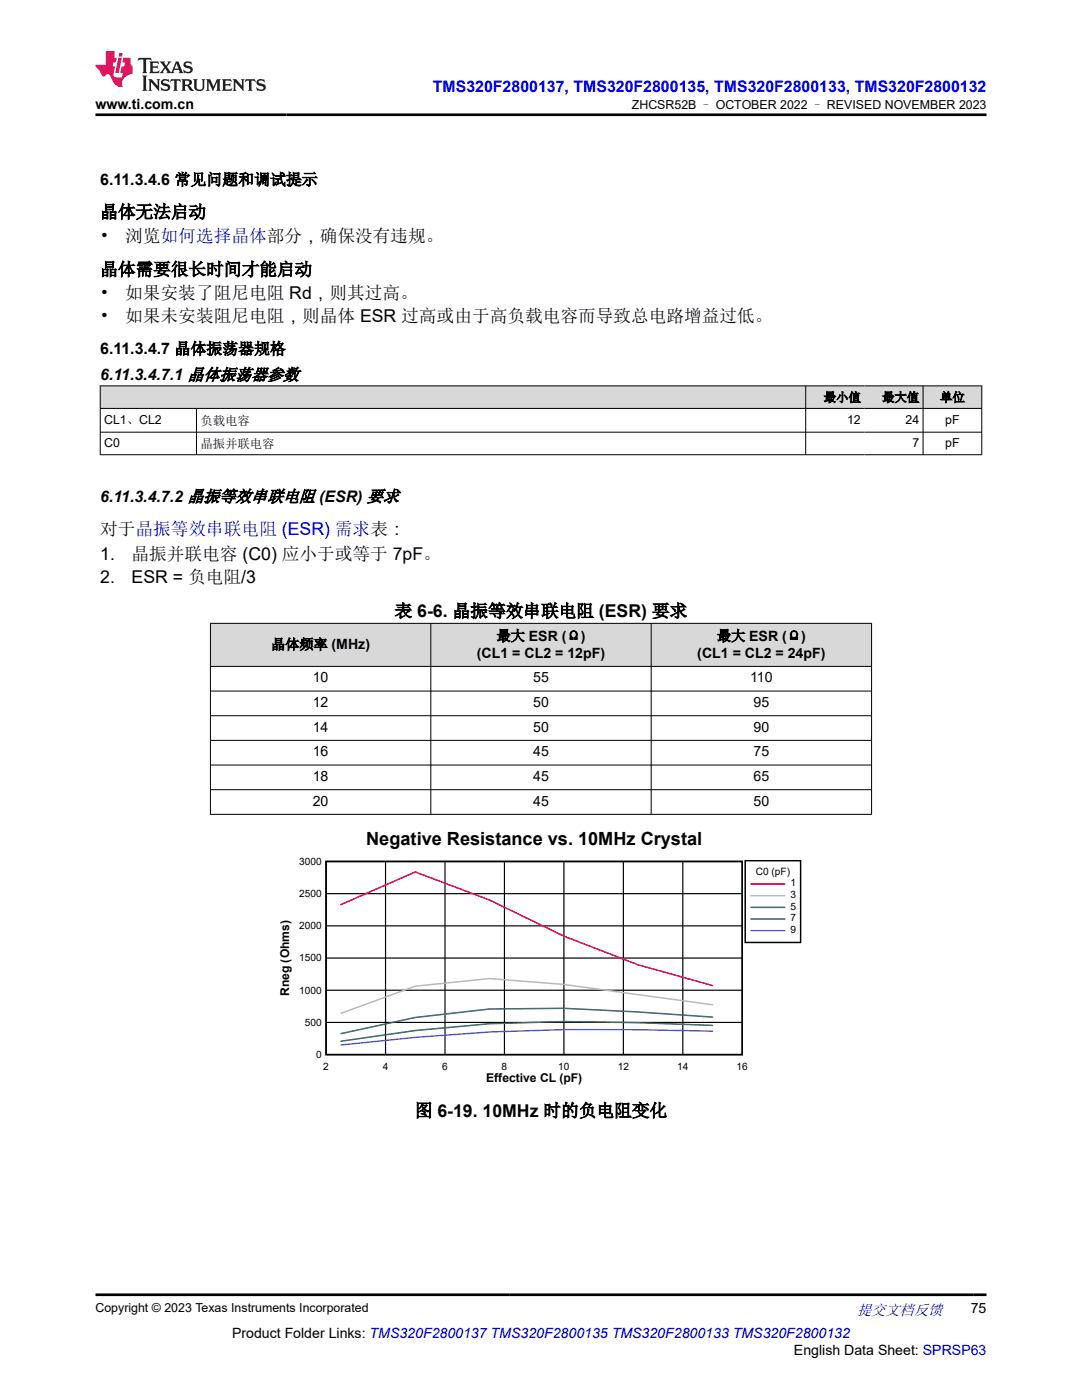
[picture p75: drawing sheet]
<svg xmlns="http://www.w3.org/2000/svg" width="216mm" height="279mm" viewBox="0 0 216 279" stroke-linecap="round" stroke-linejoin="round" font-family="sans-serif">
<defs><g id="words">
<text font-size="3.6" x="73.1" y="168.7">Negative Resistance vs. 10MHz Crystal</text>
<g font-size="3.5">
<text x="20" y="43.5">晶体无法启动</text>
<text x="20" y="48.3">•</text>
<text x="25" y="48.3">浏览如何选择晶体部分，确保没有违规。</text>
<text x="20" y="55">晶体需要很长时间才能启动</text>
<text x="20" y="59.7">•</text>
<text x="25" y="59.7">如果安装了阻尼电阻 Rd，则其过高。</text>
<text x="20" y="64.3">•</text>
<text x="25" y="64.3">如果未安装阻尼电阻，则晶体 ESR 过高或由于高负载电容而导致总电路增益过低。</text>
<text x="20" y="106.7">对于晶振等效串联电阻 (ESR) 需求表：</text>
<text x="20" y="111.8">1.</text>
<text x="26.2" y="111.8">晶振并联电容 (C0) 应小于或等于 7pF。</text>
<text x="20" y="116.4">2.</text>
<text x="26.2" y="116.4">ESR = 负电阻/3</text>
<text x="78.7" y="123.1">表 6-6. 晶振等效串联电阻 (ESR) 要求</text>
<text x="82.8" y="222.8">图 6-19. 10MHz 时的负电阻变化</text>
</g>
<text font-size="3.2" fill="#00f" x="86.4" y="18.3">TMS320F2800137, TMS320F2800135, TMS320F2800133, TMS320F2800132</text>
<g font-size="3.2">
<text x="20" y="36.9">6.11.3.4.6 常见问题和调试提示</text>
<text x="20" y="70.7">6.11.3.4.7 晶体振荡器规格</text>
<text x="20" y="75.9">6.11.3.4.7.1 晶体振荡器参数</text>
<text x="20" y="100.1">6.11.3.4.7.2 晶振等效串联电阻 (ESR) 要求</text>
</g>
<text font-size="3" fill="#00f" x="171" y="262.4">提交文档反馈</text>
<g font-size="2.8">
<text x="19.1" y="21.7">www.ti.com.cn</text>
<text x="54.1" y="129.6">晶体频率 (MHz)</text>
<text x="95.2" y="131.3">(CL1 = CL2 = 12pF)</text>
<text x="99.1" y="127.9">最大 ESR (Ω)</text>
<text x="139.1" y="131.3">(CL1 = CL2 = 24pF)</text>
<text x="143.1" y="127.9">最大 ESR (Ω)</text>
<text x="62.4" y="136.2">10</text>
<text x="106.4" y="136.2">55</text>
<text x="149.7" y="136.2">110</text>
<text x="62.4" y="141.1">12</text>
<text x="106.4" y="141.1">50</text>
<text x="150.4" y="141.1">95</text>
<text x="62.4" y="146">14</text>
<text x="106.4" y="146">50</text>
<text x="150.4" y="146">90</text>
<text x="62.4" y="150.9">16</text>
<text x="62.4" y="155.9">18</text>
<text x="106.4" y="150.9">45</text>
<text x="106.4" y="155.9">45</text>
<text x="150.4" y="150.9">75</text>
<text x="150.4" y="155.9">65</text>
<text x="62.4" y="160.8">20</text>
<text x="106.4" y="160.8">45</text>
<text x="150.4" y="160.8">50</text>
<text x="193.7" y="262.1">75</text>
<text x="46.3" y="266.9">Product Folder Links: TMS320F2800137 TMS320F2800135 TMS320F2800133 TMS320F2800132</text>
<text x="158.4" y="270.3">English Data Sheet: SPRSP63</text>
</g>
<g font-size="2.5">
<text x="126.1" y="21.8">ZHCSR52B – OCTOBER 2022 – REVISED NOVEMBER 2023</text>
<text x="164.4" y="80.1">最小值</text>
<text x="176" y="80.1">最大值</text>
<text x="187.6" y="80.1">单位</text>
<text x="20.8" y="84.6">CL1、CL2</text>
<text x="20.8" y="89.1">C0</text>
<text x="40" y="84.8">负载电容</text>
<text x="40" y="89.4">晶振并联电容</text>
<text x="169" y="84.5">12</text>
<text x="180.7" y="84.5">24</text>
<text x="182" y="89.1">7</text>
<text x="188.6" y="84.5">pF</text>
<text x="188.6" y="89.1">pF</text>
<text x="19.1" y="261.8">Copyright © 2023 Texas Instruments Incorporated</text>
</g>
<g font-size="2.4">
<text x="57.7" y="198.8" transform="rotate(-90 57.7 198.8)">Rneg (Ohms)</text>
<text x="97" y="215.8">Effective CL (pF)</text>
</g>
<g font-size="2">
<text x="59.7" y="172.6">3000</text>
<text x="59.7" y="179">2500</text>
<text x="150.8" y="174.6">C0 (pF)</text>
<text x="157.7" y="176.9">1</text>
<text x="157.7" y="179.2">3</text>
<text x="59.7" y="185.4">2000</text>
<text x="157.7" y="181.5">5</text>
<text x="157.7" y="183.9">7</text>
<text x="59.7" y="191.9">1500</text>
<text x="157.7" y="186.2">9</text>
<text x="59.7" y="198.3">1000</text>
<text x="60.8" y="204.7">500</text>
<text x="63.1" y="211.1">0</text>
<text x="64.5" y="213.5">2</text>
<text x="76.4" y="213.5">4</text>
<text x="88.2" y="213.5">6</text>
<text x="100.1" y="213.5">8</text>
<text x="111.4" y="213.5">10</text>
<text x="123.3" y="213.5">12</text>
<text x="135.1" y="213.5">14</text>
<text x="147" y="213.5">16</text>
</g>
</g></defs>
<g fill="#d8d8d8">
<path d="M20 77h175.9v4.5h-175.9z" fill-rule="evenodd"/>
<path d="M20.1 77.1h140.6v4.3h-140.6z" fill-rule="evenodd"/>
<path d="M160.8 77.1h11.7v4.3h-11.7z" fill-rule="evenodd"/>
<path d="M172.5 77.1h11.6v4.3h-11.6z" fill-rule="evenodd"/>
<path d="M184.3 77.1h11.5v4.3h-11.5z" fill-rule="evenodd"/>
</g>
<path d="M19.9 77h176.1M20 76.9v13.9M160.8 76.9v13.9M184.2 76.9v13.9M195.9 76.9v13.9M19.9 81.5h176.1M19.9 86.3h176.1M19.9 90.8h176.1M39.2 81.5v9.3" fill="none" stroke="#000" stroke-width=".2"/>
<g fill="#d8d8d8">
<path d="M42 124.4h131.9v8.6h-131.9z" fill-rule="evenodd"/>
<path d="M42 124.5h43.9v8.4h-43.9z" fill-rule="evenodd"/>
<path d="M86 124.5h43.9v8.4h-43.9z" fill-rule="evenodd"/>
<path d="M130 124.5h43.9v8.4h-43.9z" fill-rule="evenodd"/>
</g>
<path d="M41.9 124.4h132.1M41.9 133h132.1M41.9 137.9h132.1M42 124.3v38.3M86 124.3v38.3M129.9 124.3v38.3M173.9 124.3v38.3M41.9 142.8h132.1M41.9 147.8h132.1M41.9 152.7h132.1M41.9 157.6h132.1M41.9 162.5h132.1" fill="none" stroke="#000" stroke-width=".2"/>
<path d="M65.1 171.9h83v38.6h-83z" fill="none" stroke="#000" stroke-width=".29"/>
<path d="M65.1 178.3h83M76.9 171.9v38.6M88.8 171.9v38.6M100.7 171.9v38.6M112.5 171.9v38.6M124.4 171.9v38.6M136.2 171.9v38.6M65.1 197.6h83M65.1 191.2h83M65.1 184.8h83M65.1 204h83" fill="none" stroke="#000" stroke-width=".23"/>
<path d="M68 180.5l14.9-6.5 14.8 5.6 14.8 7.2 14.8 5.8 14.9 4.1" fill="none" stroke="#f00" stroke-width=".29"/>
<path d="M142.2 200.5l-29.7-4-14.8-1.2-14.8 1.5-14.9 5.4" fill="none" stroke="#b8b8b8" stroke-width=".29"/>
<path d="M142.2 203l-14.9-1-14.8-.8-14.8 .2-14.8 1.7-14.9 3.2" fill="none" stroke="#295c74" stroke-width=".29"/>
<path d="M142.2 204.6l-14.9-.5a270 270 0 0 0-59.3 3.7" fill="none" stroke="#286b49" stroke-width=".29"/>
<path d="M142.2 205.8a468.4 468.4 0 0 0-74.2 2.8" fill="none" stroke="#a900ff" stroke-width=".29"/>
<path d="M148.7 171.8h11.1v16.3h-11.1z" fill-rule="evenodd" fill="#fff"/>
<path d="M148.7 171.8h11.1v16.3h-11.1z" fill="none" stroke="#000" stroke-width=".29"/>
<path d="M149.9 176.4h6.7" fill="none" stroke="#f00" stroke-width=".29"/>
<path d="M149.9 178.8h6.7" fill="none" stroke="#b8b8b8" stroke-width=".29"/>
<path d="M149.9 181.1h6.7" fill="none" stroke="#295c74" stroke-width=".29"/>
<path d="M149.9 183.4h6.7" fill="none" stroke="#286b49" stroke-width=".29"/>
<path d="M149.9 185.7h6.7" fill="none" stroke="#a900ff" stroke-width=".29"/>
<path d="M27.7 11.6l-.2 .5 .5-.2h.6v.1v2.2l-.2 .4h1l-.2-.4v-2.2v-.1h.5l.5 .2-.1-.5zM29.8 12.3l.2 .4v1.5l-.2 .4h1.9l.1-.6a1.08 1.08 0 0 1-1.3 .2v-.7h.6l.4 .2v-.7l-.4 .2h-.6v-.5l.2-.2a1 1 0 0 1 1 .3l-.1-.5zM31.8 12.3l1 1.1-1 1.2h.9l-.2-.2 .4-.8 .5 .8-.2 .2h1.6l-.2-.2 .1-.5h1l.1 .5-.1 .2h.9l-.2-.3-.8-2h-.5l-1 2.2-.8-1.1 .9-1.1h-.8l.2 .2-.5 .6-.3-.6 .1-.2zM35.2 12.7l.4 1h-.8zM36.8 12.4a.65 .65 0 0 0-.2 .7 .65 .65 0 0 0 .6 .5l.7 .1 .1 .3a.79 .79 0 0 1-.7 .4 .79 .79 0 0 1-.7-.5l.1 .7 .2-.1a.93 .93 0 0 0 1.1 .1 .93 .93 0 0 0 .4-1 1.46 1.46 0 0 0-1.2-.6l-.1-.3a1.09 1.09 0 0 1 1.2 .2l-.2-.6-.1 .1-.6-.2zM28.4 15.1l.2 .4v2.2l-.2 .4h1l-.2-.4v-2.2l.2-.4zM29.6 15.8l.2 .4v1.5l-.2 .4h.8l-.3-.4v-1.3l1.7 1.8v-2l.2-.4h-.8l.2 .2 .1 1.1-1.2-1.3zM32.3 15.9a.65 .65 0 0 0-.2 .8 .65 .65 0 0 0 .7 .4l.6 .2 .1 .2a.79 .79 0 0 1-.7 .4 .79 .79 0 0 1-.7-.5l.1 .7 .2-.1a.93 .93 0 0 0 1.1 .1 .93 .93 0 0 0 .4-.9 1.46 1.46 0 0 0-1.2-.6l-.1-.4a1.09 1.09 0 0 1 1.2 .2l-.2-.6-.1 .1-.6-.1zM34.1 15.8l-.1 .6a.63 .63 0 0 1 .7-.3l.1 1.6-.3 .4h1l-.2-.4v-1.6a.66 .66 0 0 1 .8 .3l-.1-.6zM36.2 15.8l.2 .4v1.5l-.2 .4h.9l-.2-.2v-.7h.5l.1 .2a.79 .79 0 0 0 1.2 .6l-1-.9a.61 .61 0 0 0 .6-.6 .61 .61 0 0 0-.5-.7zM36.9 16.1h.2a.47 .47 0 0 1 .5 .1 .47 .47 0 0 1 .1 .5l-.2 .1-.6 .1zM38.5 15.8l.2 .2a2.27 2.27 0 0 0 .4 2 1.04 1.04 0 0 0 1.7-.7v-1.3l.2-.2h-.8l.2 .4v1.1a.6 .6 0 0 1-.6 .6 .6 .6 0 0 1-.6-.6v-1.1l.3-.4zM41.1 15.8l.2 .4v1.5l-.2 .4h.7l-.2-.4v-1.4l.9 1.9 .8-1.9v1.4l-.2 .4h1l-.3-.4v-1.5l.3-.4h-.8l-.7 1.5-.7-1.5zM44.3 15.8l.2 .4v1.5l-.2 .4h1.9l.1-.6a1.09 1.09 0 0 1-1.3 .2v-.7h.6l.4 .2v-.6l-.4 .2h-.6v-.6l.2-.1a1.01 1.01 0 0 1 1 .3l-.1-.6zM46.4 15.8l.3 .4v1.5l-.3 .4h.8l-.2-.4v-1.3l1.6 1.8v-2l.2-.4h-.7l.2 .2v1.1l-1.2-1.3zM49 15.8l-.1 .6a.63 .63 0 0 1 .8-.3v1.6l-.3 .4h1l-.2-.4v-1.6a.66 .66 0 0 1 .8 .3l-.1-.6zM51.4 15.9a.65 .65 0 0 0-.2 .8 .65 .65 0 0 0 .6 .4l.6 .2 .2 .2a.79 .79 0 0 1-.8 .4 .79 .79 0 0 1-.6-.5l.1 .7 .2-.1a.93 .93 0 0 0 1 .1 .93 .93 0 0 0 .5-.9 1.46 1.46 0 0 0-1.3-.6l-.1-.4a1.09 1.09 0 0 1 1.3 .2l-.2-.6-.2 .1-.5-.1z" fill="#231f20"/>
<path d="M21.1 10.2v2.8h-2.1l.1 .3 .9 1a.95 .95 0 0 0 .9 .9 .59 .59 0 0 1 .6-.4 .59 .59 0 0 1 .5 .4l.4 .7a1.59 1.59 0 0 0 2.1 1.4 1.61 1.61 0 0 1 1-2.3l1-.3-.1-1.5a1.59 1.59 0 0 1-.4-1.7h-1.4l-.2 .9h.5l-.1 .9h-.5l-.2 1v.2l.4 .1-.2 .9h-.6a.73 .73 0 0 1-1.1-.7l.3-1.5h-.5l.2-.9h.5l.2-.9h-.5v-1.3zM23.6 11.5l-.6 3.1h.7l.6-3.1zM23.8 10.6l-.1 .6h.7l.1-.6z" fill="#ed1c24"/>
<path d="M19.1 22.9h177.8M19 258.4h177.8" fill="none" stroke="#000" stroke-width=".53"/>
<use href="#words"/>
</svg>
